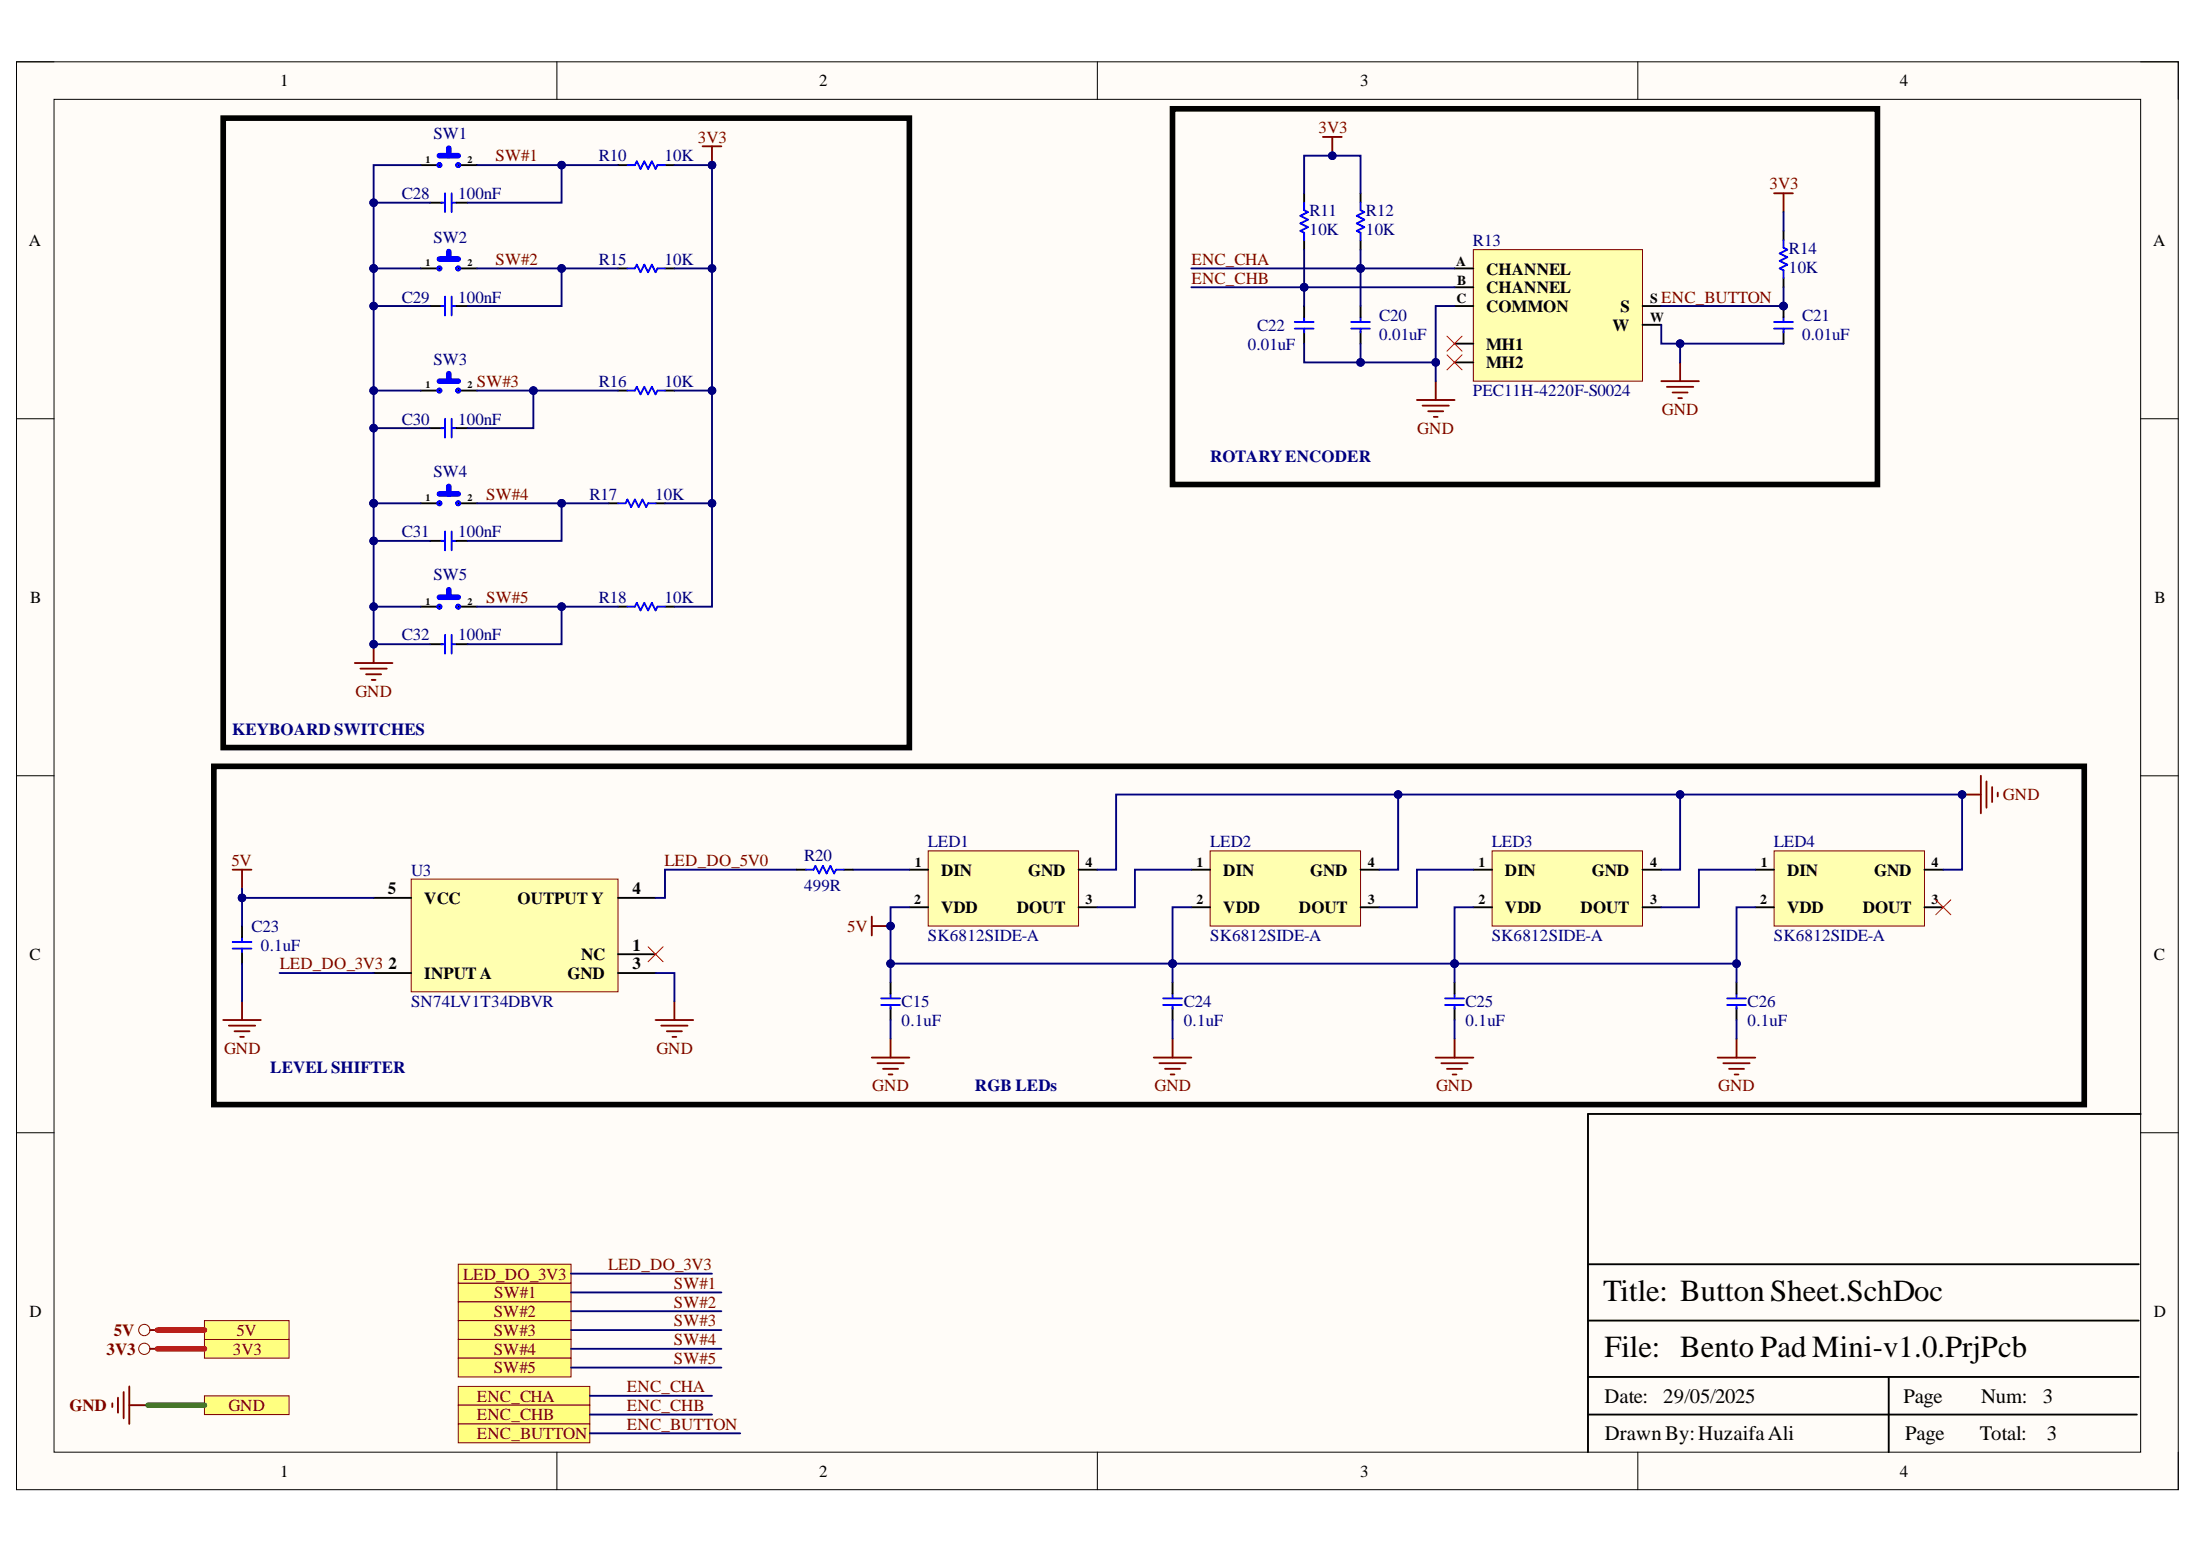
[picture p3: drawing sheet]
<svg xmlns="http://www.w3.org/2000/svg" width="297mm" height="210mm" viewBox="0 0 297 210" stroke-linecap="round" stroke-linejoin="round" font-family="sans-serif">
<defs><g id="words">
<g font-size="4.1">
<text x="216.7" y="175.8">Title: Button Sheet.SchDoc</text>
<text x="216.9" y="183.4">File: Bento Pad Mini-v1.0.PrjPcb</text>
</g>
<g font-size="2.8">
<text x="216.9" y="189.6">Date:</text>
<text x="224.9" y="189.6">29/05/2025</text>
<text x="257.3" y="189.6">Page</text>
<text x="267.8" y="189.6">Num:</text>
<text x="276.2" y="189.6">3</text>
<text x="217" y="194.7">DrawnBy:HuzaifaAli</text>
<text x="257.6" y="194.7">Page</text>
<text x="267.7" y="194.7">Total:</text>
<text x="276.7" y="194.7">3</text>
</g>
<g font-size="2.3">
<text x="37.9" y="11.7">1</text>
<text x="110.7" y="11.7">2</text>
<text x="183.9" y="11.7">3</text>
<text x="256.8" y="11.7">4</text>
<text x="3.9" y="33.3">A</text>
<text x="291.1" y="33.3">A</text>
<text x="200.9" y="37.1">CHANNEL</text>
<text x="200.9" y="39.6">CHANNEL</text>
<text x="200.9" y="42.2">COMMON</text>
<text x="200.9" y="47.2">MH1</text>
<text x="218" y="44.7">W</text>
<text x="219.1" y="42.2">S</text>
<text x="200.9" y="49.8">MH2</text>
<text x="4.1" y="81.5">B</text>
<text x="291.3" y="81.5">B</text>
<text x="127.2" y="118.3">DIN</text>
<text x="139" y="118.3">GND</text>
<text x="165.4" y="118.3">DIN</text>
<text x="177.1" y="118.3">GND</text>
<text x="203.5" y="118.3">DIN</text>
<text x="215.2" y="118.3">GND</text>
<text x="241.6" y="118.3">DIN</text>
<text x="253.4" y="118.3">GND</text>
<text x="52.5" y="120.9">5</text>
<text x="57.4" y="122.1">VCC</text>
<text x="70" y="122.1">OUTPUT Y</text>
<text x="85.5" y="120.9">4</text>
<text x="127.2" y="123.4">VDD</text>
<text x="137.5" y="123.4">DOUT</text>
<text x="165.4" y="123.4">VDD</text>
<text x="175.6" y="123.4">DOUT</text>
<text x="203.5" y="123.4">VDD</text>
<text x="213.7" y="123.4">DOUT</text>
<text x="241.6" y="123.4">VDD</text>
<text x="251.8" y="123.4">DOUT</text>
<text x="4" y="129.7">C</text>
<text x="52.5" y="131">2</text>
<text x="78.6" y="129.7">NC</text>
<text x="85.5" y="128.5">1</text>
<text x="85.5" y="131">3</text>
<text x="291.2" y="129.7">C</text>
<text x="57.4" y="132.3">INPUT A</text>
<text x="76.7" y="132.3">GND</text>
<text x="4" y="178">D</text>
<text x="291.2" y="178">D</text>
<text x="37.9" y="199.6">1</text>
<text x="110.7" y="199.6">2</text>
<text x="183.9" y="199.6">3</text>
<text x="256.8" y="199.6">4</text>
</g>
<g font-size="2.3" fill="#000080">
<text x="58.6" y="18.8">SW1</text>
<text x="81" y="21.8">R10</text>
<text x="89.8" y="21.8">10K</text>
<text x="54.3" y="26.9">C28</text>
<text x="61.9" y="26.9">100nF</text>
<text x="177.1" y="29.2">R11</text>
<text x="184.7" y="29.2">R12</text>
<text x="58.6" y="32.8">SW2</text>
<text x="81" y="35.8">R15</text>
<text x="89.8" y="35.8">10K</text>
<text x="177.1" y="31.8">10K</text>
<text x="184.7" y="31.8">10K</text>
<text x="199.1" y="33.3">R13</text>
<text x="241.9" y="34.3">R14</text>
<text x="54.3" y="40.9">C29</text>
<text x="61.9" y="40.9">100nF</text>
<text x="241.9" y="36.9">10K</text>
<text x="168.7" y="47.2">0.01uF</text>
<text x="170" y="44.7">C22</text>
<text x="186.5" y="43.4">C20</text>
<text x="186.5" y="46">0.01uF</text>
<text x="243.6" y="43.4">C21</text>
<text x="243.6" y="46">0.01uF</text>
<text x="58.6" y="49.3">SW3</text>
<text x="81" y="52.3">R16</text>
<text x="89.8" y="52.3">10K</text>
<text x="199.1" y="53.6">PEC11H-4220F-S0024</text>
<text x="54.3" y="57.4">C30</text>
<text x="61.9" y="57.4">100nF</text>
<text x="58.6" y="64.5">SW4</text>
<text x="163.6" y="62.5">ROTARYENCODER</text>
<text x="79.7" y="67.5">R17</text>
<text x="88.6" y="67.5">10K</text>
<text x="54.3" y="72.6">C31</text>
<text x="61.9" y="72.6">100nF</text>
<text x="58.6" y="78.4">SW5</text>
<text x="81" y="81.5">R18</text>
<text x="89.8" y="81.5">10K</text>
<text x="54.3" y="86.6">C32</text>
<text x="61.9" y="86.6">100nF</text>
<text x="31.4" y="99.3">KEYBOARD SWITCHES</text>
<text x="55.6" y="118.3">U3</text>
<text x="108.7" y="116.3">R20</text>
<text x="125.5" y="114.5">LED1</text>
<text x="163.6" y="114.5">LED2</text>
<text x="201.7" y="114.5">LED3</text>
<text x="239.8" y="114.5">LED4</text>
<text x="34" y="125.9">C23</text>
<text x="108.7" y="120.4">499R</text>
<text x="35.3" y="128.5">0.1uF</text>
<text x="125.5" y="127.2">SK6812SIDE-A</text>
<text x="163.6" y="127.2">SK6812SIDE-A</text>
<text x="201.7" y="127.2">SK6812SIDE-A</text>
<text x="239.8" y="127.2">SK6812SIDE-A</text>
<text x="55.6" y="136.1">SN74LV1T34DBVR</text>
<text x="121.9" y="136.1">C15</text>
<text x="160.1" y="136.1">C24</text>
<text x="198.1" y="136.1">C25</text>
<text x="236.3" y="136.1">C26</text>
<text x="121.9" y="138.6">0.1uF</text>
<text x="160.1" y="138.6">0.1uF</text>
<text x="198.1" y="138.6">0.1uF</text>
<text x="236.3" y="138.6">0.1uF</text>
<text x="36.5" y="145">LEVEL SHIFTER</text>
<text x="131.8" y="147.5">RGB LEDs</text>
</g>
<g font-size="2.3" fill="#800000">
<text x="67" y="21.8">SW#1</text>
<text x="94.3" y="19.3">3V3</text>
<text x="178.2" y="18">3V3</text>
<text x="239.2" y="25.6">3V3</text>
<text x="67" y="35.8">SW#2</text>
<text x="161.1" y="35.8">ENC_CHA</text>
<text x="161.1" y="38.4">ENC_CHB</text>
<text x="224.6" y="40.9">ENC_BUTTON</text>
<text x="64.5" y="52.3">SW#3</text>
<text x="191.6" y="58.7">GND</text>
<text x="224.7" y="56.1">GND</text>
<text x="65.7" y="67.5">SW#4</text>
<text x="65.7" y="81.5">SW#5</text>
<text x="48.1" y="94.2">GND</text>
<text x="270.8" y="108.2">GND</text>
<text x="31.3" y="117.1">5V</text>
<text x="89.8" y="117.1">LED_DO_5V0</text>
<text x="114.5" y="125.9">5V</text>
<text x="37.8" y="131">LED_DO_3V3</text>
<text x="30.3" y="142.4">GND</text>
<text x="88.7" y="142.4">GND</text>
<text x="117.9" y="147.5">GND</text>
<text x="156.1" y="147.5">GND</text>
<text x="194.2" y="147.5">GND</text>
<text x="232.3" y="147.5">GND</text>
<text x="62.6" y="172.9">LED_DO_3V3</text>
<text x="82.2" y="171.7">LED_DO_3V3</text>
<text x="66.7" y="178">SW#2</text>
<text x="66.8" y="175.5">SW#1</text>
<text x="91.1" y="174.2">SW#1</text>
<text x="91.1" y="176.7">SW#2</text>
<text x="91.1" y="179.3">SW#3</text>
<text x="14.4" y="183.1">3V3</text>
<text x="15.4" y="180.6">5V</text>
<text x="31.5" y="183.1">3V3</text>
<text x="32" y="180.6">5V</text>
<text x="66.7" y="180.6">SW#3</text>
<text x="66.7" y="183.1">SW#4</text>
<text x="66.7" y="185.6">SW#5</text>
<text x="91.1" y="181.8">SW#4</text>
<text x="91.1" y="184.4">SW#5</text>
<text x="9.4" y="190.7">GND</text>
<text x="30.9" y="190.7">GND</text>
<text x="64.5" y="189.4">ENC_CHA</text>
<text x="64.5" y="192">ENC_CHB</text>
<text x="84.8" y="188.2">ENC_CHA</text>
<text x="84.8" y="190.7">ENC_CHB</text>
<text x="64.5" y="194.5">ENC_BUTTON</text>
<text x="84.8" y="193.2">ENC_BUTTON</text>
</g>
<g font-size="1.9">
<text x="196.9" y="35.9">A</text>
<text x="196.9" y="41">C</text>
<text x="197" y="38.5">B</text>
<text x="223.1" y="41">S</text>
<text x="223.1" y="43.5">W</text>
<text x="123.7" y="117.2">1</text>
<text x="146.8" y="117.2">4</text>
<text x="161.8" y="117.2">1</text>
<text x="184.9" y="117.2">4</text>
<text x="199.9" y="117.2">1</text>
<text x="223.1" y="117.2">4</text>
<text x="238.1" y="117.2">1</text>
<text x="261.2" y="117.2">4</text>
<text x="123.6" y="122.2">2</text>
<text x="146.8" y="122.2">3</text>
<text x="161.8" y="122.2">2</text>
<text x="184.9" y="122.2">3</text>
<text x="199.9" y="122.2">2</text>
<text x="223.1" y="122.2">3</text>
<text x="238" y="122.2">2</text>
<text x="261.2" y="122.2">3</text>
</g>
<g font-size="1.4">
<text x="57.5" y="22.1">1</text>
<text x="63.2" y="22.1">2</text>
<text x="57.5" y="36">1</text>
<text x="63.2" y="36">2</text>
<text x="57.5" y="52.5">1</text>
<text x="63.2" y="52.5">2</text>
<text x="57.5" y="67.7">1</text>
<text x="63.2" y="67.7">2</text>
<text x="57.5" y="81.7">1</text>
<text x="63.2" y="81.7">2</text>
</g>
</g></defs>
<path d="M2.2 8.4h292.3v192.9h-292.3z" fill-rule="evenodd" fill="#fffcf8"/>
<path d="M2.2 8.4h292.3v192.9h-292.3z" fill="none" stroke="#000" stroke-width=".14"/>
<path d="M7.3 13.4h282.1v182.9h-282.1z" fill-rule="evenodd" fill="#fffcf8"/>
<g fill="none" stroke="#000" stroke-width=".14">
<path d="M2.2 8.3h5.1M7.3 13.4h282.1v182.9h-282.1zM75.3 8.3v5.1M148.4 8.3v5.1M221.4 8.4v5M289.4 8.4h5.1v5M2.2 56.6h5.1M289.4 56.6h5.1M2.2 104.9h5.1M289.4 104.9h5.1M2.2 153.1h5.1M289.4 153.1h5.1"/>
<path d="M75.3 196.3v5M148.4 196.3v5M221.4 196.3v5M294.5 196.3v5"/>
</g>
<path d="M289.4 150.6h-74.7v45.7M214.7 178.5h74.5M214.7 170.9h74.5M214.7 191.2h74.2M214.7 186.1h74.5M255.4 186.1v10.2" fill="none" stroke="#000" stroke-width=".25"/>
<path d="M199.2 33.7h22.9v17.8h-22.9z" fill-rule="evenodd" fill="#ffffb0"/>
<path d="M199.2 33.7h22.9v17.8h-22.9z" fill="none" stroke="#800000" stroke-width=".14"/>
<path d="M196.7 36.3h2.5M196.7 38.8h2.5M196.7 41.4h2.5M196.7 46.4h2.5M196.7 49h2.5M222.1 41.4h2.5M222.1 43.9h2.5" fill="none" stroke="#000" stroke-width=".25"/>
<path d="M158.5 14.7h95.3v50.8h-95.3z" fill="none" stroke="#000" stroke-width=".76"/>
<path d="M178.9 18.5h2.5M180.1 18.5v2.5M191.6 54.1h5.1M192.3 54.8h3.6M193.1 55.6h2M193.9 56.3h.5M194.1 51.5v2.6M224.6 51.5h5.1M225.4 52.3h3.5M226.1 53h2.1M226.9 53.8h.5M227.2 49v2.5" fill="none" stroke="#800000" stroke-width=".25"/>
<circle cx="180.1" cy="21" r=".51" fill="#000080"/>
<circle cx="180.1" cy="21" r=".51" fill="none" stroke="#000080" stroke-width=".14"/>
<path d="M176.3 26.1v1.3M176.3 32.5v1.2M183.9 26.1v1.3M183.9 32.5v1.2M176.3 41.4v1.5M176.3 44.8v1.6M183.9 41.4v1.5M183.9 44.8v1.6" fill="none" stroke="#000" stroke-width=".25"/>
<path d="M176.3 27.4v1l.5 .3-1 .5 1 .5-1 .5 1 .5-1 .5 .5 .3v1M183.9 27.4v1l.6 .3-1.1 .5 1.1 .5-1.1 .5 1.1 .5-1.1 .5 .5 .3v1M175.1 44.4h2.5M175.1 43.5h2.5M176.3 42.9v.5M176.3 44.4v.5M182.7 44.4h2.5M182.7 43.5h2.5M183.9 42.9v.5M183.9 44.4v.5" fill="none" stroke="#00f" stroke-width=".25"/>
<path d="M195.6 48l2.1 2M195.6 45.4l2.1 2.1M197.7 48l-2.1 2M197.7 45.4l-2.1 2.1" fill="none" stroke="#f00" stroke-width=".14"/>
<circle cx="241.1" cy="41.4" r=".51" fill="#000080"/>
<circle cx="241.1" cy="41.4" r=".51" fill="none" stroke="#000080" stroke-width=".14"/>
<path d="M241.1 41.4v1.5M241.1 44.8v1.6" fill="none" stroke="#000" stroke-width=".25"/>
<path d="M239.9 44.4h2.5M239.9 43.5h2.5M241.1 42.9v.5M241.1 44.4v.5" fill="none" stroke="#00f" stroke-width=".25"/>
<circle cx="241.1" cy="41.4" r=".51" fill="#000080"/>
<circle cx="241.1" cy="41.4" r=".51" fill="none" stroke="#000080" stroke-width=".14"/>
<path d="M239.9 26.1h2.5M241.1 26.1v2.6" fill="none" stroke="#800000" stroke-width=".25"/>
<path d="M83.6 22.3h1.2M83.6 36.3h1.2M89.9 22.3h1.3M89.9 36.3h1.3M241.1 31.2v1.3M241.1 37.6v1.2M83.6 52.8h1.2M89.9 52.8h1.3M82.3 68h1.3M88.6 68h1.3M83.6 82h1.2M89.9 82h1.3" fill="none" stroke="#000" stroke-width=".25"/>
<path d="M84.8 22.3h1l.3-.5 .5 1 .5-1 .5 1 .5-1 .5 1 .3-.5h1M84.8 36.3h1l.3-.5 .5 1 .5-1 .5 1 .5-1 .5 1 .3-.5h1M241.1 32.5v1l.5 .2-1 .6 1 .5-1 .5 1 .5-1 .5 .5 .2v1.1M84.8 52.8h1l.3-.5 .5 1 .5-1 .5 1 .5-1 .5 1 .3-.5h1M83.6 68h1l.2-.5 .5 1 .5-1 .5 1 .6-1 .5 1 .2-.5h1M84.8 82h1l.3-.5 .5 1 .5-1 .5 1 .5-1 .5 1 .3-.5h1" fill="none" stroke="#00f" stroke-width=".25"/>
<path d="M62 173.4h15.2v2.6h-15.2z" fill-rule="evenodd" fill="#ffff80"/>
<path d="M62 173.4h15.2v2.6h-15.2z" fill="none" stroke="#800000" stroke-width=".14"/>
<path d="M62 176h15.2v2.5h-15.2z" fill-rule="evenodd" fill="#ffff80"/>
<path d="M62 176h15.2v2.5h-15.2z" fill="none" stroke="#800000" stroke-width=".14"/>
<path d="M62 178.5h15.2v2.5h-15.2z" fill-rule="evenodd" fill="#ffff80"/>
<path d="M62 178.5h15.2v2.5h-15.2z" fill="none" stroke="#800000" stroke-width=".14"/>
<path d="M62 181h15.2v2.6h-15.2z" fill-rule="evenodd" fill="#ffff80"/>
<path d="M62 181h15.2v2.6h-15.2z" fill="none" stroke="#800000" stroke-width=".14"/>
<path d="M62 183.6h15.2v2.5h-15.2z" fill-rule="evenodd" fill="#ffff80"/>
<path d="M62 183.6h15.2v2.5h-15.2z" fill="none" stroke="#800000" stroke-width=".14"/>
<path d="M62 187.4h17.7v2.5h-17.7z" fill-rule="evenodd" fill="#ffff80"/>
<path d="M62 187.4h17.7v2.5h-17.7z" fill="none" stroke="#800000" stroke-width=".14"/>
<path d="M62 189.9h17.7v2.6h-17.7z" fill-rule="evenodd" fill="#ffff80"/>
<path d="M62 189.9h17.7v2.6h-17.7z" fill="none" stroke="#800000" stroke-width=".14"/>
<path d="M62 192.5h17.7v2.5h-17.7z" fill-rule="evenodd" fill="#ffff80"/>
<path d="M62 192.5h17.7v2.5h-17.7z" fill="none" stroke="#800000" stroke-width=".14"/>
<path d="M30.2 16h92.7v85h-92.7z" fill="none" stroke="#000" stroke-width=".76"/>
<path d="M55.6 118.8h28v15.3h-28z" fill-rule="evenodd" fill="#ffffb0"/>
<path d="M55.6 118.8h28v15.3h-28z" fill="none" stroke="#800000" stroke-width=".14"/>
<path d="M32.7 125.2v1.5M32.7 128.6v1.6M50.5 131.5h5.1M50.5 121.4h5.1M83.6 129h5M83.6 131.5h5M83.6 121.4h5" fill="none" stroke="#000" stroke-width=".25"/>
<path d="M31.5 117.5h2.5M32.7 117.5v2.6M30.2 137.9h5.1M30.9 138.6h3.6M31.7 139.4h2M32.7 135.3v2.6M88.6 137.9h5.1M89.4 138.6h3.6M90.2 139.4h2M91.2 135.3v2.6M32.5 140.1h.5M90.9 140.1h.5" fill="none" stroke="#800000" stroke-width=".25"/>
<path d="M31.5 128.2h2.5M31.5 127.3h2.5M32.7 126.7v.5M32.7 128.2v.5" fill="none" stroke="#00f" stroke-width=".25"/>
<path d="M87.6 128l2.1 2M89.7 128l-2.1 2" fill="none" stroke="#f00" stroke-width=".14"/>
<path d="M27.6 181h11.5v2.6h-11.5z" fill-rule="evenodd" fill="#ffff80"/>
<g fill="none" stroke="#800000" stroke-width=".14">
<path d="M27.6 181h11.5v2.6h-11.5z"/>
<circle cx="19.5" cy="182.3" r=".76"/>
</g>
<path d="M15.2 189.7v.5M15.9 188.9v2M16.7 188.1v3.6M17.5 187.4v5.1M17.5 189.9h2.5M20.3 182.3h1" fill="none" stroke="#800000" stroke-width=".25"/>
<path d="M27.6 188.7h11.5v2.5h-11.5z" fill-rule="evenodd" fill="#ffff80"/>
<path d="M27.6 188.7h11.5v2.5h-11.5z" fill="none" stroke="#800000" stroke-width=".14"/>
<path d="M27.6 178.5h11.5v2.5h-11.5z" fill-rule="evenodd" fill="#ffff80"/>
<g fill="none" stroke="#800000" stroke-width=".14">
<path d="M27.6 178.5h11.5v2.5h-11.5z"/>
<circle cx="19.5" cy="179.8" r=".76"/>
</g>
<path d="M20.3 179.8h1" fill="none" stroke="#800000" stroke-width=".25"/>
<path d="M62 170.9h15.2v2.5h-15.2z" fill-rule="evenodd" fill="#ffff80"/>
<path d="M62 170.9h15.2v2.5h-15.2z" fill="none" stroke="#800000" stroke-width=".14"/>
<path d="M28.9 103.6h252.9v45.7h-252.9z" fill="none" stroke="#000" stroke-width=".76"/>
<path d="M117.9 123.9v2.5M117.9 125.2h2.5" fill="none" stroke="#800000" stroke-width=".25"/>
<circle cx="120.4" cy="125.2" r=".51" fill="#000080"/>
<circle cx="120.4" cy="125.2" r=".51" fill="none" stroke="#000080" stroke-width=".14"/>
<path d="M58.1 27.4h1.7M61.7 27.4h1.5M58.1 57.9h1.7M58.1 41.4h1.7M61.7 57.9h1.5M61.7 41.4h1.5M58.1 73.1h1.7M61.7 73.1h1.5M58.1 87.1h1.7M61.7 87.1h1.5" fill="none" stroke="#000" stroke-width=".25"/>
<g fill="none" stroke="#00f" stroke-width=".25">
<path d="M59.7 27.4h.5M60.2 26.1v2.6M61.1 26.1v2.6M61.2 27.4h.5M59.7 57.9h.5M59.7 41.4h.5M60.2 40.1v2.5M60.2 56.6v2.5M61.1 40.1v2.5M61.1 56.6v2.5M61.2 57.9h.5M61.2 41.4h.5"/>
<path d="M59.7 73.1h.5M60.2 71.8v2.6M61.1 71.8v2.6M61.2 73.1h.5M59.7 87.1h.5M60.2 85.8v2.5M61.1 85.8v2.5M61.2 87.1h.5"/>
</g>
<path d="M125.5 115h20.3v10.2h-20.3z" fill-rule="evenodd" fill="#ffffb0"/>
<path d="M125.5 115h20.3v10.2h-20.3z" fill="none" stroke="#800000" stroke-width=".14"/>
<path d="M122.9 117.5h2.6M145.8 117.5h2.6M122.9 122.6h2.6M145.8 122.6h2.6" fill="none" stroke="#000" stroke-width=".25"/>
<path d="M163.6 115h20.3v10.2h-20.3z" fill-rule="evenodd" fill="#ffffb0"/>
<path d="M163.6 115h20.3v10.2h-20.3z" fill="none" stroke="#800000" stroke-width=".14"/>
<path d="M161.1 117.5h2.5M183.9 117.5h2.6M161.1 122.6h2.5M183.9 122.6h2.6" fill="none" stroke="#000" stroke-width=".25"/>
<path d="M201.7 115h20.4v10.2h-20.4z" fill-rule="evenodd" fill="#ffffb0"/>
<path d="M201.7 115h20.4v10.2h-20.4z" fill="none" stroke="#800000" stroke-width=".14"/>
<path d="M199.2 117.5h2.5M222.1 117.5h2.5M199.2 122.6h2.5M222.1 122.6h2.5" fill="none" stroke="#000" stroke-width=".25"/>
<path d="M239.9 115h20.3v10.2h-20.3z" fill-rule="evenodd" fill="#ffffb0"/>
<path d="M239.9 115h20.3v10.2h-20.3z" fill="none" stroke="#800000" stroke-width=".14"/>
<path d="M237.3 117.5h2.6M260.2 117.5h2.5M120.4 132.8v1.5M120.4 136.2v1.7M158.5 132.8v1.5M158.5 136.2v1.7M196.7 132.8v1.5M196.7 136.2v1.7M234.8 132.8v1.5M234.8 136.2v1.7M237.3 122.6h2.6M260.2 122.6h2.5" fill="none" stroke="#000" stroke-width=".25"/>
<g fill="none" stroke="#00f" stroke-width=".25">
<path d="M119.1 135.8h2.6M119.1 134.9h2.6M120.4 134.3v.5M120.4 135.8v.5M157.3 135.8h2.5M157.3 134.9h2.5M158.5 134.3v.5M158.5 135.8v.5M195.4 135.8h2.5M195.4 134.9h2.5M196.7 134.3v.5M196.7 135.8v.5"/>
<path d="M233.5 135.8h2.5M233.5 134.9h2.5M234.8 134.3v.5M234.8 135.8v.5"/>
</g>
<g fill="none" stroke="#800000" stroke-width=".25">
<path d="M265.3 107.4h2.5M267.8 104.9v5M268.6 105.6v3.6M269.3 106.4v2M270.1 107.1v.5M117.9 142.9h5M118.6 143.7h3.6M119.4 144.5h2M120.2 145.2h.5M120.4 140.4v2.5M156 142.9h5.1M156.7 143.7h3.6"/>
<path d="M157.5 144.5h2M158.3 145.2h.5M158.5 140.4v2.5M194.1 142.9h5.1M194.9 143.7h3.5M195.6 144.5h2.1M196.4 145.2h.5M196.7 140.4v2.5M232.2 142.9h5.1M233 143.7h3.6M233.8 144.5h2M234.5 145.2h.5"/>
<path d="M234.8 140.4v2.5"/>
</g>
<circle cx="265.3" cy="107.4" r=".51" fill="#000080"/>
<circle cx="265.3" cy="107.4" r=".51" fill="none" stroke="#000080" stroke-width=".14"/>
<path d="M261.7 121.6l2.1 2M263.8 121.6l-2.1 2" fill="none" stroke="#f00" stroke-width=".14"/>
<path d="M48 89.6h5.1M48.7 90.4h3.6M49.5 91.1h2M50.3 91.9h.5M50.5 87.1v2.5" fill="none" stroke="#800000" stroke-width=".25"/>
<circle cx="50.5" cy="87.1" r=".51" fill="#000080"/>
<circle cx="50.5" cy="87.1" r=".51" fill="none" stroke="#000080" stroke-width=".14"/>
<path d="M95 19.8h2.5M96.3 19.8v2.5" fill="none" stroke="#800000" stroke-width=".25"/>
<circle cx="96.3" cy="22.3" r=".51" fill="#000080"/>
<circle cx="96.3" cy="22.3" r=".51" fill="none" stroke="#000080" stroke-width=".14"/>
<path d="M56.9 22.3h2.5M56.9 36.3h2.5M62 22.3h2.5M62 36.3h2.5M56.9 52.8h2.5M62 52.8h2.5M56.9 68h2.5M62 68h2.5M56.9 82h2.5M62 82h2.5" fill="none" stroke="#000" stroke-width=".25"/>
<g fill="none" stroke="#00f" stroke-width=".25">
<circle cx="59.4" cy="22.3" r=".26"/>
<circle cx="59.4" cy="36.3" r=".26"/>
<circle cx="62" cy="36.3" r=".26"/>
<circle cx="62" cy="22.3" r=".26"/>
<circle cx="59.4" cy="52.8" r=".26"/>
<circle cx="62" cy="52.8" r=".26"/>
<circle cx="59.4" cy="68" r=".26"/>
<circle cx="62" cy="68" r=".26"/>
<circle cx="59.4" cy="82" r=".26"/>
<circle cx="62" cy="82" r=".26"/>
</g>
<path d="M59.4 21h2.6M59.4 35h2.6M60.7 20v1M60.7 34v1M59.4 51.5h2.6M60.7 50.5v1M59.4 66.8h2.6M60.7 65.7v1.1M60.7 79.7v1M59.4 80.7h2.6" fill="none" stroke="#00f" stroke-width=".76"/>
<path d="M183.9 33.7v2.6h12.8" fill="none" stroke="#000072" stroke-width=".25"/>
<circle cx="183.9" cy="36.3" r=".51" fill="#000080"/>
<circle cx="183.9" cy="36.3" r=".51" fill="none" stroke="#000080" stroke-width=".14"/>
<path d="M176.3 33.7v5.1h20.4" fill="none" stroke="#000072" stroke-width=".25"/>
<circle cx="176.3" cy="38.8" r=".51" fill="#000080"/>
<circle cx="176.3" cy="38.8" r=".51" fill="none" stroke="#000080" stroke-width=".14"/>
<path d="M183.9 36.3v5.1" fill="none" stroke="#000072" stroke-width=".25"/>
<circle cx="183.9" cy="36.3" r=".51" fill="#000080"/>
<circle cx="183.9" cy="36.3" r=".51" fill="none" stroke="#000080" stroke-width=".14"/>
<path d="M183.9 46.4v2.6" fill="none" stroke="#000072" stroke-width=".25"/>
<circle cx="183.9" cy="49" r=".51" fill="#000080"/>
<circle cx="183.9" cy="49" r=".51" fill="none" stroke="#000080" stroke-width=".14"/>
<path d="M176.3 38.8v2.6" fill="none" stroke="#000072" stroke-width=".25"/>
<circle cx="176.3" cy="38.8" r=".51" fill="#000080"/>
<circle cx="176.3" cy="38.8" r=".51" fill="none" stroke="#000080" stroke-width=".14"/>
<path d="M161.1 38.8h15.2" fill="none" stroke="#000072" stroke-width=".25"/>
<circle cx="176.3" cy="38.8" r=".51" fill="#000080"/>
<circle cx="176.3" cy="38.8" r=".51" fill="none" stroke="#000080" stroke-width=".14"/>
<path d="M161.1 36.3h22.8" fill="none" stroke="#000072" stroke-width=".25"/>
<circle cx="183.9" cy="36.3" r=".51" fill="#000080"/>
<circle cx="183.9" cy="36.3" r=".51" fill="none" stroke="#000080" stroke-width=".14"/>
<path d="M241.1 28.7v2.5M227.2 46.4v2.6" fill="none" stroke="#000072" stroke-width=".25"/>
<circle cx="227.2" cy="46.4" r=".51" fill="#000080"/>
<circle cx="227.2" cy="46.4" r=".51" fill="none" stroke="#000080" stroke-width=".14"/>
<path d="M64.5 22.3h19.1" fill="none" stroke="#000072" stroke-width=".25"/>
<circle cx="75.9" cy="22.3" r=".51" fill="#000080"/>
<circle cx="75.9" cy="22.3" r=".51" fill="none" stroke="#000080" stroke-width=".14"/>
<path d="M91.2 22.3h5.1v14h-5.1" fill="none" stroke="#000072" stroke-width=".25"/>
<circle cx="96.3" cy="36.3" r=".51" fill="#000080"/>
<circle cx="96.3" cy="36.3" r=".51" fill="none" stroke="#000080" stroke-width=".14"/>
<circle cx="96.3" cy="22.3" r=".51" fill="#000080"/>
<circle cx="96.3" cy="22.3" r=".51" fill="none" stroke="#000080" stroke-width=".14"/>
<path d="M64.5 52.8h19.1" fill="none" stroke="#000072" stroke-width=".25"/>
<circle cx="72.1" cy="52.8" r=".51" fill="#000080"/>
<circle cx="72.1" cy="52.8" r=".51" fill="none" stroke="#000080" stroke-width=".14"/>
<path d="M50.5 36.3h6.4" fill="none" stroke="#000072" stroke-width=".25"/>
<circle cx="50.5" cy="36.3" r=".51" fill="#000080"/>
<circle cx="50.5" cy="36.3" r=".51" fill="none" stroke="#000080" stroke-width=".14"/>
<path d="M241.1 38.8v2.6h-16.5M77.2 174.7h20.3M77.2 177.2h20.3M77.2 179.8h20.3M77.2 182.3h20.3M77.2 184.8h20.3M79.7 188.7h16.6M79.7 191.2h16.6M79.7 193.7h20.4" fill="none" stroke="#000072" stroke-width=".25"/>
<circle cx="241.1" cy="41.4" r=".51" fill="#000080"/>
<circle cx="241.1" cy="41.4" r=".51" fill="none" stroke="#000080" stroke-width=".14"/>
<path d="M176.3 26.1v-5.1h7.6v5.1" fill="none" stroke="#000080" stroke-width=".25"/>
<circle cx="180.1" cy="21" r=".51" fill="#000080"/>
<circle cx="180.1" cy="21" r=".51" fill="none" stroke="#000080" stroke-width=".14"/>
<path d="M32.7 130.2v5.1M37.8 131.5h12.7M88.6 131.5h2.6v3.8" fill="none" stroke="#000080" stroke-width=".25"/>
<path d="M21.3 179.8h6.3M21.3 182.3h6.3" fill="none" stroke="#f00" stroke-width=".76"/>
<path d="M20 189.9h7.6" fill="none" stroke="#38761d" stroke-width=".76"/>
<path d="M75.9 82v5.1h-12.7M77.2 172.1h19.1" fill="none" stroke="#000072" stroke-width=".25"/>
<circle cx="75.9" cy="82" r=".51" fill="#000080"/>
<circle cx="75.9" cy="82" r=".51" fill="none" stroke="#000080" stroke-width=".14"/>
<path d="M50.5 82v5.1h7.6" fill="none" stroke="#000072" stroke-width=".25"/>
<circle cx="50.5" cy="87.1" r=".51" fill="#000080"/>
<circle cx="50.5" cy="87.1" r=".51" fill="none" stroke="#000080" stroke-width=".14"/>
<circle cx="50.5" cy="82" r=".51" fill="#000080"/>
<circle cx="50.5" cy="82" r=".51" fill="none" stroke="#000080" stroke-width=".14"/>
<path d="M75.9 68v5.1h-12.7" fill="none" stroke="#000072" stroke-width=".25"/>
<circle cx="75.9" cy="68" r=".51" fill="#000080"/>
<circle cx="75.9" cy="68" r=".51" fill="none" stroke="#000080" stroke-width=".14"/>
<path d="M50.5 68v5.1h7.6" fill="none" stroke="#000072" stroke-width=".25"/>
<circle cx="50.5" cy="73.1" r=".51" fill="#000080"/>
<circle cx="50.5" cy="73.1" r=".51" fill="none" stroke="#000080" stroke-width=".14"/>
<circle cx="50.5" cy="68" r=".51" fill="#000080"/>
<circle cx="50.5" cy="68" r=".51" fill="none" stroke="#000080" stroke-width=".14"/>
<path d="M89.9 68h6.4" fill="none" stroke="#000072" stroke-width=".25"/>
<circle cx="96.3" cy="68" r=".51" fill="#000080"/>
<circle cx="96.3" cy="68" r=".51" fill="none" stroke="#000080" stroke-width=".14"/>
<path d="M72.1 52.8v5.1h-8.9" fill="none" stroke="#000072" stroke-width=".25"/>
<circle cx="72.1" cy="52.8" r=".51" fill="#000080"/>
<circle cx="72.1" cy="52.8" r=".51" fill="none" stroke="#000080" stroke-width=".14"/>
<path d="M50.5 57.9h7.6" fill="none" stroke="#000072" stroke-width=".25"/>
<circle cx="50.5" cy="57.9" r=".51" fill="#000080"/>
<circle cx="50.5" cy="57.9" r=".51" fill="none" stroke="#000080" stroke-width=".14"/>
<path d="M50.5 52.8h6.4" fill="none" stroke="#000072" stroke-width=".25"/>
<circle cx="50.5" cy="52.8" r=".51" fill="#000080"/>
<circle cx="50.5" cy="52.8" r=".51" fill="none" stroke="#000080" stroke-width=".14"/>
<path d="M91.2 52.8h5.1" fill="none" stroke="#000072" stroke-width=".25"/>
<circle cx="96.3" cy="52.8" r=".51" fill="#000080"/>
<circle cx="96.3" cy="52.8" r=".51" fill="none" stroke="#000080" stroke-width=".14"/>
<path d="M50.5 41.4v26.6" fill="none" stroke="#000072" stroke-width=".25"/>
<circle cx="50.5" cy="41.4" r=".51" fill="#000080"/>
<circle cx="50.5" cy="41.4" r=".51" fill="none" stroke="#000080" stroke-width=".14"/>
<circle cx="50.5" cy="52.8" r=".51" fill="#000080"/>
<circle cx="50.5" cy="52.8" r=".51" fill="none" stroke="#000080" stroke-width=".14"/>
<circle cx="50.5" cy="57.9" r=".51" fill="#000080"/>
<circle cx="50.5" cy="57.9" r=".51" fill="none" stroke="#000080" stroke-width=".14"/>
<circle cx="50.5" cy="68" r=".51" fill="#000080"/>
<circle cx="50.5" cy="68" r=".51" fill="none" stroke="#000080" stroke-width=".14"/>
<path d="M75.9 36.3v5.1h-12.7" fill="none" stroke="#000072" stroke-width=".25"/>
<circle cx="75.9" cy="36.3" r=".51" fill="#000080"/>
<circle cx="75.9" cy="36.3" r=".51" fill="none" stroke="#000080" stroke-width=".14"/>
<path d="M50.5 36.3v5.1h7.6" fill="none" stroke="#000072" stroke-width=".25"/>
<circle cx="50.5" cy="41.4" r=".51" fill="#000080"/>
<circle cx="50.5" cy="41.4" r=".51" fill="none" stroke="#000080" stroke-width=".14"/>
<circle cx="50.5" cy="36.3" r=".51" fill="#000080"/>
<circle cx="50.5" cy="36.3" r=".51" fill="none" stroke="#000080" stroke-width=".14"/>
<path d="M64.5 36.3h19.1" fill="none" stroke="#000072" stroke-width=".25"/>
<circle cx="75.9" cy="36.3" r=".51" fill="#000080"/>
<circle cx="75.9" cy="36.3" r=".51" fill="none" stroke="#000080" stroke-width=".14"/>
<path d="M64.5 68h17.8" fill="none" stroke="#000072" stroke-width=".25"/>
<circle cx="75.9" cy="68" r=".51" fill="#000080"/>
<circle cx="75.9" cy="68" r=".51" fill="none" stroke="#000080" stroke-width=".14"/>
<path d="M64.5 82h19.1" fill="none" stroke="#000072" stroke-width=".25"/>
<circle cx="75.9" cy="82" r=".51" fill="#000080"/>
<circle cx="75.9" cy="82" r=".51" fill="none" stroke="#000080" stroke-width=".14"/>
<path d="M50.5 27.4v8.9" fill="none" stroke="#000072" stroke-width=".25"/>
<circle cx="50.5" cy="36.3" r=".51" fill="#000080"/>
<circle cx="50.5" cy="36.3" r=".51" fill="none" stroke="#000080" stroke-width=".14"/>
<circle cx="50.5" cy="27.4" r=".51" fill="#000080"/>
<circle cx="50.5" cy="27.4" r=".51" fill="none" stroke="#000080" stroke-width=".14"/>
<path d="M75.9 22.3v5.1h-12.7" fill="none" stroke="#000072" stroke-width=".25"/>
<circle cx="75.9" cy="22.3" r=".51" fill="#000080"/>
<circle cx="75.9" cy="22.3" r=".51" fill="none" stroke="#000080" stroke-width=".14"/>
<path d="M96.3 36.3v45.7h-5.1" fill="none" stroke="#000072" stroke-width=".25"/>
<circle cx="96.3" cy="68" r=".51" fill="#000080"/>
<circle cx="96.3" cy="68" r=".51" fill="none" stroke="#000080" stroke-width=".14"/>
<circle cx="96.3" cy="52.8" r=".51" fill="#000080"/>
<circle cx="96.3" cy="52.8" r=".51" fill="none" stroke="#000080" stroke-width=".14"/>
<circle cx="96.3" cy="36.3" r=".51" fill="#000080"/>
<circle cx="96.3" cy="36.3" r=".51" fill="none" stroke="#000080" stroke-width=".14"/>
<path d="M32.7 121.4h17.8" fill="none" stroke="#000080" stroke-width=".25"/>
<circle cx="32.7" cy="121.4" r=".51" fill="#000080"/>
<circle cx="32.7" cy="121.4" r=".51" fill="none" stroke="#000080" stroke-width=".14"/>
<path d="M50.5 68h6.4" fill="none" stroke="#000072" stroke-width=".25"/>
<circle cx="50.5" cy="68" r=".51" fill="#000080"/>
<circle cx="50.5" cy="68" r=".51" fill="none" stroke="#000080" stroke-width=".14"/>
<path d="M50.5 73.1v8.9h6.4" fill="none" stroke="#000072" stroke-width=".25"/>
<circle cx="50.5" cy="82" r=".51" fill="#000080"/>
<circle cx="50.5" cy="82" r=".51" fill="none" stroke="#000080" stroke-width=".14"/>
<circle cx="50.5" cy="73.1" r=".51" fill="#000080"/>
<circle cx="50.5" cy="73.1" r=".51" fill="none" stroke="#000080" stroke-width=".14"/>
<path d="M176.3 46.4v2.6h17.8" fill="none" stroke="#000072" stroke-width=".25"/>
<circle cx="183.9" cy="49" r=".51" fill="#000080"/>
<circle cx="183.9" cy="49" r=".51" fill="none" stroke="#000080" stroke-width=".14"/>
<circle cx="194.1" cy="49" r=".51" fill="#000080"/>
<circle cx="194.1" cy="49" r=".51" fill="none" stroke="#000080" stroke-width=".14"/>
<path d="M196.7 41.4h-2.6v10.1" fill="none" stroke="#000072" stroke-width=".25"/>
<circle cx="194.1" cy="49" r=".51" fill="#000080"/>
<circle cx="194.1" cy="49" r=".51" fill="none" stroke="#000080" stroke-width=".14"/>
<path d="M224.6 43.9v2.5h16.5" fill="none" stroke="#000072" stroke-width=".25"/>
<circle cx="227.2" cy="46.4" r=".51" fill="#000080"/>
<circle cx="227.2" cy="46.4" r=".51" fill="none" stroke="#000080" stroke-width=".14"/>
<path d="M32.7 120.1v5.1" fill="none" stroke="#000080" stroke-width=".25"/>
<circle cx="32.7" cy="121.4" r=".51" fill="#000080"/>
<circle cx="32.7" cy="121.4" r=".51" fill="none" stroke="#000080" stroke-width=".14"/>
<path d="M122.9 122.6h-2.5v10.2" fill="none" stroke="#000080" stroke-width=".25"/>
<circle cx="120.4" cy="130.2" r=".51" fill="#000080"/>
<circle cx="120.4" cy="130.2" r=".51" fill="none" stroke="#000080" stroke-width=".14"/>
<circle cx="120.4" cy="125.2" r=".51" fill="#000080"/>
<circle cx="120.4" cy="125.2" r=".51" fill="none" stroke="#000080" stroke-width=".14"/>
<path d="M161.1 122.6h-2.6v10.2" fill="none" stroke="#000080" stroke-width=".25"/>
<circle cx="158.5" cy="130.2" r=".51" fill="#000080"/>
<circle cx="158.5" cy="130.2" r=".51" fill="none" stroke="#000080" stroke-width=".14"/>
<path d="M199.2 122.6h-2.5v10.2" fill="none" stroke="#000080" stroke-width=".25"/>
<circle cx="196.7" cy="130.2" r=".51" fill="#000080"/>
<circle cx="196.7" cy="130.2" r=".51" fill="none" stroke="#000080" stroke-width=".14"/>
<path d="M237.3 122.6h-2.5v10.2" fill="none" stroke="#000080" stroke-width=".25"/>
<circle cx="234.8" cy="130.2" r=".51" fill="#000080"/>
<circle cx="234.8" cy="130.2" r=".51" fill="none" stroke="#000080" stroke-width=".14"/>
<path d="M189 107.4v10.1h-2.5" fill="none" stroke="#000080" stroke-width=".25"/>
<circle cx="189" cy="107.4" r=".51" fill="#000080"/>
<circle cx="189" cy="107.4" r=".51" fill="none" stroke="#000080" stroke-width=".14"/>
<path d="M227.2 107.4v10.1h-2.6" fill="none" stroke="#000080" stroke-width=".25"/>
<circle cx="227.2" cy="107.4" r=".51" fill="#000080"/>
<circle cx="227.2" cy="107.4" r=".51" fill="none" stroke="#000080" stroke-width=".14"/>
<path d="M120.4 137.9v2.5M120.4 130.2h38.1M158.5 137.9v2.5M196.7 137.9v2.5M234.8 137.9v2.5" fill="none" stroke="#000080" stroke-width=".25"/>
<circle cx="120.4" cy="130.2" r=".51" fill="#000080"/>
<circle cx="120.4" cy="130.2" r=".51" fill="none" stroke="#000080" stroke-width=".14"/>
<circle cx="158.5" cy="130.2" r=".51" fill="#000080"/>
<circle cx="158.5" cy="130.2" r=".51" fill="none" stroke="#000080" stroke-width=".14"/>
<path d="M158.5 130.2h38.2" fill="none" stroke="#000080" stroke-width=".25"/>
<circle cx="158.5" cy="130.2" r=".51" fill="#000080"/>
<circle cx="158.5" cy="130.2" r=".51" fill="none" stroke="#000080" stroke-width=".14"/>
<circle cx="196.7" cy="130.2" r=".51" fill="#000080"/>
<circle cx="196.7" cy="130.2" r=".51" fill="none" stroke="#000080" stroke-width=".14"/>
<path d="M196.7 130.2h38.1" fill="none" stroke="#000080" stroke-width=".25"/>
<circle cx="196.7" cy="130.2" r=".51" fill="#000080"/>
<circle cx="196.7" cy="130.2" r=".51" fill="none" stroke="#000080" stroke-width=".14"/>
<circle cx="234.8" cy="130.2" r=".51" fill="#000080"/>
<circle cx="234.8" cy="130.2" r=".51" fill="none" stroke="#000080" stroke-width=".14"/>
<path d="M107.7 117.5h-17.8v3.9h-1.3M115.3 117.5h7.6M148.4 117.5h2.5v-10.1h114.4v10.1h-2.6M161.1 117.5h-7.7v5.1h-5M199.2 117.5h-7.6v5.1h-5.1M237.3 117.5h-7.6v5.1h-5.1" fill="none" stroke="#000080" stroke-width=".25"/>
<circle cx="189" cy="107.4" r=".51" fill="#000080"/>
<circle cx="189" cy="107.4" r=".51" fill="none" stroke="#000080" stroke-width=".14"/>
<circle cx="227.2" cy="107.4" r=".51" fill="#000080"/>
<circle cx="227.2" cy="107.4" r=".51" fill="none" stroke="#000080" stroke-width=".14"/>
<circle cx="265.3" cy="107.4" r=".51" fill="#000080"/>
<circle cx="265.3" cy="107.4" r=".51" fill="none" stroke="#000080" stroke-width=".14"/>
<path d="M56.9 22.3h-6.4v5.1h7.6" fill="none" stroke="#000072" stroke-width=".25"/>
<circle cx="50.5" cy="27.4" r=".51" fill="#000080"/>
<circle cx="50.5" cy="27.4" r=".51" fill="none" stroke="#000080" stroke-width=".14"/>
<path d="M107.7 117.5h1.3M114.1 117.5h1.2" fill="none" stroke="#000" stroke-width=".25"/>
<path d="M109 117.5h1l.2-.5 .5 1.1 .6-1.1 .5 1.1 .5-1.1 .5 1.1 .2-.6h1.1" fill="none" stroke="#00f" stroke-width=".25"/>
<use href="#words"/>
</svg>
